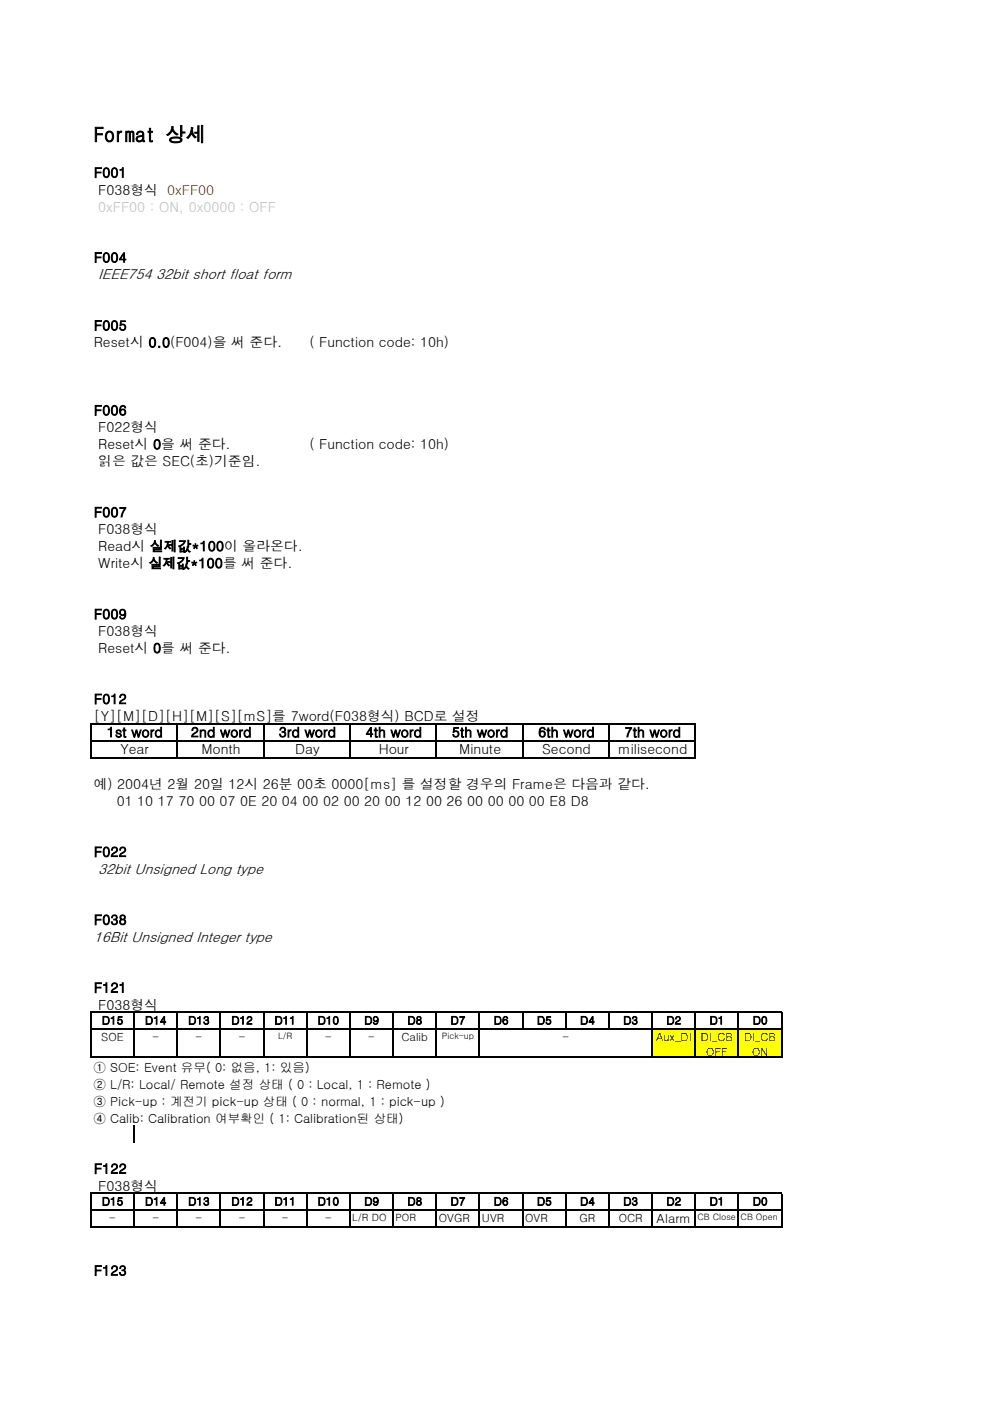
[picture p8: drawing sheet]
<svg xmlns="http://www.w3.org/2000/svg" width="210mm" height="297mm" viewBox="0 0 210 297" stroke-linecap="round" stroke-linejoin="round" font-family="sans-serif">
<defs><g id="words">
<text font-size="4.2" x="20" y="30">Format 상세</text>
<g font-size="3.1">
<text x="20.8" y="59.2">IEEE754 32bit short float form</text>
<text x="20.8" y="185.2">32bit Unsigned Long type</text>
<text x="19.9" y="199.6">16Bit Unsigned Integer type</text>
</g>
<g font-size="2.9">
<text x="19.9" y="37.6">F001</text>
<text x="20.8" y="41.2">F038형식 0xFF00</text>
<text x="19.9" y="55.6">F004</text>
<text x="19.9" y="70">F005</text>
<text x="19.9" y="73.6">Reset시 0.0(F004)을 써 준다.</text>
<text x="65.6" y="73.6">( Function code: 10h)</text>
<text x="19.9" y="88">F006</text>
<text x="20.8" y="91.6">F022형식</text>
<text x="20.8" y="95.2">Reset시 0을 써 준다.</text>
<text x="65.6" y="95.2">( Function code: 10h)</text>
<text x="20.8" y="98.8">읽은 값은 SEC(초)기준임.</text>
<text x="19.9" y="109.6">F007</text>
<text x="20.8" y="113.2">F038형식</text>
<text x="20.8" y="116.8">Read시 실제값*100이 올라온다.</text>
<text x="20.8" y="120.4">Write시 실제값*100를 써 준다.</text>
<text x="19.9" y="131.2">F009</text>
<text x="20.8" y="134.8">F038형식</text>
<text x="20.8" y="138.4">Reset시 0를 써 준다.</text>
<text x="19.9" y="149.2">F012</text>
<text x="19.9" y="152.8">[Y][M][D][H][M][S][mS]를 7word(F038형식) BCD로 설정</text>
<text x="22.6" y="156.2">1st word</text>
<text x="25.5" y="159.8">Year</text>
<text x="40.4" y="156.2">2nd word</text>
<text x="42.7" y="159.8">Month</text>
<text x="59.1" y="156.2">3rd word</text>
<text x="62.5" y="159.8">Day</text>
<text x="77.4" y="156.2">4th word</text>
<text x="80.2" y="159.8">Hour</text>
<text x="95.7" y="156.2">5th word</text>
<text x="97.3" y="159.8">Minute</text>
<text x="114" y="156.2">6th word</text>
<text x="114.9" y="159.8">Second</text>
<text x="131" y="159.8">milisecond</text>
<text x="132.3" y="156.2">7th word</text>
<text x="19.9" y="167.2">예) 2004년 2월 20일 12시 26분 00초 0000[ms] 를 설정할 경우의 Frame은 다음과 같다.</text>
<text x="24.7" y="170.8">01 10 17 70 00 07 0E 20 04 00 02 00 20 00 12 00 26 00 00 00 00 E8 D8</text>
<text x="19.9" y="181.6">F022</text>
<text x="19.9" y="196">F038</text>
<text x="19.9" y="210.4">F121</text>
<text x="20.8" y="214">F038형식</text>
<text x="19.9" y="248.8">F122</text>
<text x="20.8" y="252.3">F038형식</text>
<text x="19.9" y="270.3">F123</text>
</g>
<text font-size="2.9" fill="#c0c0c0" x="20.8" y="44.8">0xFF00 : ON, 0x0000 : OFF</text>
<g font-size="2.7">
<text x="19.8" y="227.2">① SOE: Event 유무( 0: 없음, 1: 있음)</text>
<text x="19.8" y="230.8">② L/R: Local/ Remote 설정 상태 ( 0 : Local, 1 : Remote )</text>
<text x="19.8" y="234.4">③ Pick-up : 계전기 pick-up 상태 ( 0 : normal, 1 : pick-up )</text>
<text x="19.8" y="238">④ Calib: Calibration 여부확인 ( 1: Calibration된 상태)</text>
<text x="139.1" y="259.3">Alarm</text>
</g>
<g font-size="2.4">
<text x="21.5" y="220.7">SOE</text>
<text x="21.6" y="217.1">D15</text>
<text x="30.7" y="217.1">D14</text>
<text x="32.3" y="220.7">-</text>
<text x="39.9" y="217.1">D13</text>
<text x="41.5" y="220.7">-</text>
<text x="49" y="217.1">D12</text>
<text x="50.6" y="220.7">-</text>
<text x="58.2" y="217.1">D11</text>
<text x="67.3" y="217.1">D10</text>
<text x="68.9" y="220.7">-</text>
<text x="77.2" y="217.1">D9</text>
<text x="78" y="220.7">-</text>
<text x="85.1" y="220.7">Calib</text>
<text x="86.3" y="217.1">D8</text>
<text x="95.5" y="217.1">D7</text>
<text x="104.6" y="217.1">D6</text>
<text x="113.8" y="217.1">D5</text>
<text x="119.2" y="220.7">-</text>
<text x="122.9" y="217.1">D4</text>
<text x="132.1" y="217.1">D3</text>
<text x="139" y="220.7">Aux_DI</text>
<text x="141.2" y="217.1">D2</text>
<text x="148.5" y="220.7">DI_CB</text>
<text x="150.4" y="217.1">D1</text>
<text x="157.6" y="220.7">DI_CB</text>
<text x="159.5" y="217.1">D0</text>
<text x="149.6" y="223.7">OFF</text>
<text x="159.3" y="223.7">ON</text>
<text x="21.6" y="255.5">D15</text>
<text x="30.7" y="255.5">D14</text>
<text x="39.9" y="255.5">D13</text>
<text x="49" y="255.5">D12</text>
<text x="58.2" y="255.5">D11</text>
<text x="67.3" y="255.5">D10</text>
<text x="77.2" y="255.5">D9</text>
<text x="86.3" y="255.5">D8</text>
<text x="95.5" y="255.5">D7</text>
<text x="104.6" y="255.5">D6</text>
<text x="113.8" y="255.5">D5</text>
<text x="122.9" y="255.5">D4</text>
<text x="132.1" y="255.5">D3</text>
<text x="141.2" y="255.5">D2</text>
<text x="150.4" y="255.5">D1</text>
<text x="159.5" y="255.5">D0</text>
<text x="23.2" y="259.1">-</text>
<text x="32.3" y="259.1">-</text>
<text x="41.5" y="259.1">-</text>
<text x="50.6" y="259.1">-</text>
<text x="59.7" y="259.1">-</text>
<text x="68.9" y="259.1">-</text>
<text x="93" y="259.1">OVGR</text>
<text x="102.1" y="259.1">UVR</text>
<text x="111.3" y="259.1">OVR</text>
<text x="122.8" y="259.1">GR</text>
<text x="131.1" y="259.1">OCR</text>
</g>
<g font-size="2.1">
<text x="74.7" y="258.8">L/R DO</text>
<text x="83.8" y="258.8">POR</text>
</g>
<g font-size="1.9">
<text x="58.9" y="220.2">L/R</text>
<text x="93.6" y="220.2">Pick-up</text>
<text x="147.8" y="258.5">CB Close</text>
<text x="156.9" y="258.5">CB Open</text>
</g>
</g></defs>
<path d="M138.2 218.1h27.4v6h-27.4z" fill-rule="evenodd" fill="#ff0"/>
<g fill="none" stroke="#000" stroke-width=".25">
<path d="M19.3 153.2v7.5M19.4 153.4h128M19.4 157h128M37.6 153.5v7.2M55.8 153.5v7.2M74.1 153.5v7.2M92.4 153.5v7.2M110.7 153.5v7.2M129 153.5v7.2M147.3 153.5v7.2M19.4 160.6h128M19.3 214.4v9.8"/>
<path d="M19.4 214.5h146.3M19.4 218.1h146.3M28.4 214.7v9.5M37.6 214.7v9.5M46.7 214.7v9.5M55.8 214.7v9.5M65 214.7v9.5M74.1 214.7v9.5M83.3 214.7v9.5M92.4 214.7v9.5M101.6 214.7v9.5M110.7 214.7v3.6"/>
<path d="M119.9 214.7v3.6M129 214.7v3.6M138.2 214.7v9.5M147.3 214.7v9.5M156.5 214.7v9.5M165.6 214.7v9.5M19.4 224.1h146.3M28.4 238.5v3.6M19.3 252.8v7.4M19.4 252.9h146.3M19.4 256.5h146.3M28.4 253v7.2"/>
<path d="M37.6 253v7.2M46.7 253v7.2M55.8 253v7.2M65 253v7.2M74.1 253v7.2M83.3 253v7.2M92.4 253v7.2M101.6 253v7.2M110.7 253v7.2M119.9 253v7.2M129 253v7.2M138.2 253v7.2"/>
<path d="M147.3 253v7.2M156.5 253v7.2M165.6 253v7.2M19.4 260.1h146.3"/>
</g>
<use href="#words"/>
</svg>
